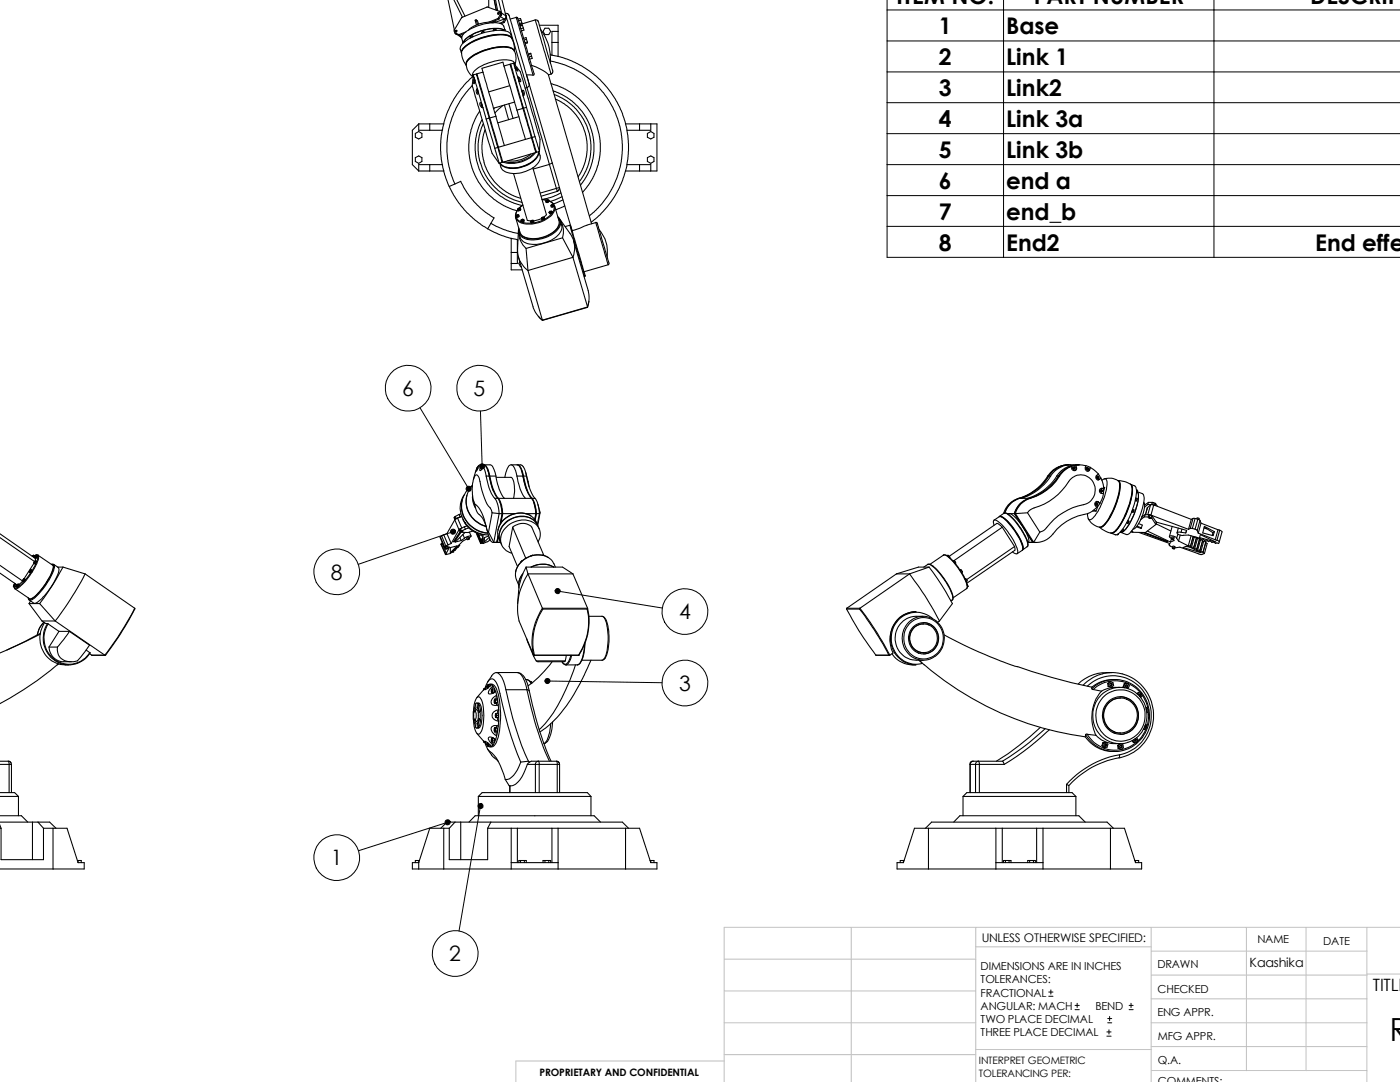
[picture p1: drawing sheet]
<svg xmlns="http://www.w3.org/2000/svg" width="279mm" height="216mm" viewBox="0 0 279 216" stroke-linecap="round" stroke-linejoin="round" font-family="sans-serif">
<defs><g id="words">
<text font-size="6.4" x="277.3" y="207.8">R</text>
<g font-size="4.6">
<text x="178.9" y=".7">ITEM NO.</text>
<text x="206.3" y=".7">PART NUMBER</text>
<text x="261.5" y=".7">DESCRIPT</text>
<text x="187.4" y="6.9">1</text>
<text x="200.8" y="6.9">Base</text>
<text x="187.4" y="13">2</text>
<text x="200.8" y="13">Link 1</text>
<text x="187.4" y="19.2">3</text>
<text x="200.8" y="19.2">Link2</text>
<text x="187.4" y="25.4">4</text>
<text x="200.8" y="25.4">Link 3a</text>
<text x="187.4" y="31.5">5</text>
<text x="200.8" y="31.5">Link 3b</text>
<text x="187.4" y="37.7">6</text>
<text x="200.8" y="37.7">end a</text>
<text x="187.4" y="43.9">7</text>
<text x="200.8" y="43.9">end_b</text>
<text x="187.4" y="50">8</text>
<text x="200.8" y="50">End2</text>
<text x="262.5" y="50">End effec</text>
</g>
<g font-size="4.2">
<text x="80.3" y="79">6</text>
<text x="94.5" y="79">5</text>
<text x="66" y="115.7">8</text>
<text x="135.5" y="123.6">4</text>
<text x="135.5" y="137.8">3</text>
<text x="66" y="172.7">1</text>
<text x="89.7" y="191.8">2</text>
</g>
<text font-size="3.4" x="274" y="197.8">TITLE</text>
<text font-size="2.5" x="249.4" y="193">Kaashika</text>
<text font-size="2.4" x="195.9" y="187.9">UNLESS OTHERWISE SPECIFIED:</text>
<g font-size="2.2">
<text x="251" y="188.1">NAME</text>
<text x="264.1" y="188.5">DATE</text>
<text x="195.7" y="193.5">DIMENSIONS ARE IN INCHES</text>
<text x="195.7" y="196.2">TOLERANCES:</text>
<text x="231" y="193.2">DRAWN</text>
<text x="195.7" y="198.8">FRACTIONAL</text>
<text x="195.7" y="201.5">ANGULAR: MACH</text>
<text x="218.6" y="201.5">BEND</text>
<text x="231" y="202.7">ENG APPR.</text>
<text x="231" y="198.1">CHECKED</text>
<text x="195.7" y="204.1">TWO PLACE DECIMAL</text>
<text x="195.7" y="206.8">THREE PLACE DECIMAL</text>
<text x="231.1" y="207.5">MFG APPR.</text>
<text x="231.1" y="212.2">Q.A.</text>
<text x="231.1" y="216.4">COMMENTS:</text>
</g>
<g font-size="2">
<text x="107.7" y="214.7">PROPRIETARY AND CONFIDENTIAL</text>
<text x="195.4" y="212.3">INTERPRET GEOMETRIC</text>
<text x="195.4" y="214.9">TOLERANCING PER:</text>
</g>
</g></defs>
<g fill="none" stroke="#c0c0c0" stroke-width=".2">
<path d="M144.5 197.7h50.2M144.5 191.4h50.2M169.9 185v30.9M194.7 185v30.9M194.7 188.9h35M229.7 185v30.9M229.7 199.3h43.1M229.7 194.6h43.1M229.7 189.8h43.1M248.8 185v28.6M260.6 185v28.6M272.8 185v30.9"/>
<path d="M272.8 194.4h6.6M279.4 185h-134.9v30.9M144.5 210.4h50.2M144.5 204.1h50.2M144.5 211.7h-41.5v4.2M194.7 209.4h35.1M229.7 204.1h43.1M229.7 208.8h43.1M229.8 213.6h43"/>
</g>
<g fill="none" stroke="#000" stroke-width=".21">
<path d="M89.4 0l1.3 6M90.6 -.1l1.7 3.5M91.2 -.1l1.6 3.3M97.5 0v1.5M98.9 0l.4 2.1M99.5 0l.6 2.6M100.2 0l.8 3.2M90.7 6l.1 .6 .8 .3M90.9 6.7l.9 .6h.4l-.6-.4M91 6.8h.1M91.1 6.8l-.3-.2 .3 .2M91.1 6.8l.7 .2"/>
<path d="M91.2 6.1h-.2v.3M91.6 6.9l.2 .1M91.9 7.4l.2 .1zM92 7.4h.2M92.1 10.6l.3 1.2 .6 1.2M92.1 7.5h.1M92.3 8.7a11.3 11.3 0 0 1 8.9-2.4l.7 .4 .3 1a2.21 2.21 0 0 0-2.5-.8 11.3 11.3 0 0 0-7.3 2.8l-.3 .6v.3l-.3-.9zM92.5 6.7l-.7 .3M92.5 8.3l.1 .2M92.5 8.3h.3M92.5 8.3l-.2 .1 .1 .2M93 6.3l-1.4 .6"/>
<path d="M93.9 7.2l.1 .3M93.9 7.2v.4M94.2 7.2l.1 .2M94.2 7.2l.2 .1M94.2 7.2h-.3M94.3 17.1l-2.2 2.6-1 1.7-.9 2.2-.7 2.7-.3 2.1 .1 3.2 .5 2.6 1 2.5M94.4 15.3l-1.8 1.7-2 2.8-1.2 2.3-.8 2.6M94.4 14.9l-.2 2.2 3.3 11.2 .7 2.3 1.4 2M94.4 14.9l.2 .6M94.4 14.9l.7-.1 2.5 8.8M94.4 14.9h.1M94.4 15.2v.1"/>
<path d="M94.4 15.3a1.03 1.03 0 0 1 .6-1.5 9.2 9.2 0 0 1 7.2-1.7l.5 .4v.4a2.74 2.74 0 0 0-.5-3.2 10 10 0 0 0-7.4 1.3 2.57 2.57 0 0 0-1.8 2.1 3.4 3.4 0 0 0 1.4 2.3M94.6 16v.7l.2-.7M94.6 15.5v.5M94.6 15.5l.1 .4M94.6 16l.1 .1M94.7 16.1v.2M94.7 15.9l.1 .1M94.7 15.9l-.1 .1M94.8 16l.4 1.7M94.8 16l-.1 .1M95 4l-.2 .1 .3 .9M95 4l.3 .9"/>
<path d="M95 4l.3 .1 .2 .7M95.1 17.9a.61 .61 0 0 0 .3 .9l.1-.3M95.2 17.7l.3 .8M95.2 15h-.1M95.2 17.7l-.1 .2M95.2 18.1h.2M95.2 18.1l.1 .2M95.3 17.8l-.2 .1M95.3 18.3l.1 .2h.1M95.4 18l-.2 .1M95.4 18.3h-.1M95.5 18.5l.6 2.1"/>
<path d="M96.3 6.3l-.2 .1v.2M96.3 6.3l.1 .3M96.3 6.3h.3v.2M96.4 14.4l-1.2 .3 2.5 8.8M97.6 4.4h.4M97.6 4.4l-.7 .1a5.9 5.9 0 0 0-3.4 1.5M98 4.4l.5 .1M98.4 4.3l.6 .1M98.6 5.9l-.1 .2M98.6 5.9v.2M98.6 4.2l.4 .2M98.8 5.8l.1 .3"/>
<path d="M98.8 5.8h.2v.3M98.8 5.8l-.2 .1M99 2l-.4-2 .5 2M99.4 3.7l-1.8 .7M99.4 3.7l.2 .1M99.6 3.8l-1.6 .6M99.6 2.5l-.2 .2v.1M99.7 2.2l.2 .3M99.8 2.4l.1 .3M99.8 2.4l.1 .1M99.8 2.4l-2.6-1-5.1 2.1-1.4 2.5M99.8 2.9l-.4 .8"/>
<path d="M99.8 2.9l.2 .1M99.9 2.7l-.1 .2M99.9 3.3l.7 .5M99.9 2.7l.1 .1M99.9 2.5l.1 .3M100 3l-.4 .8M100 2.8v.2M100.1 2.6l-.2 .5M100.1 2.6l.9 .6M100.4 4.4l-.7 .3M100.4 4.4l.2 .1M100.5 6l-.2 .1"/>
<path d="M100.5 6l.1 .1M100.5 6l.3-.1v.3M100.5 6a7 7 0 0 0-4.9 .3l-.4 .1a5.6 5.6 0 0 0-2.7 1.9M100.5 6a8.1 8.1 0 0 0-6.6 1.1l-1 .7-.4 .5M100.6 13.2l1.2-.4 2.6 8.8M100.6 3.8l-1.6 .6M100.6 4.5l-.6 .2M100.8 5.9l-.3-.7a2.04 2.04 0 0 0-2.3-.6 9.6 9.6 0 0 0-5.7 2.2l-.4 .7 .3 .9M100.8 3.7l-.4 .7M100.8 2.7h.5l.3 .4 1.7 5.5 2.3 8.2-.1 .4-.3 .3M100.9 3.6l.1 .1M100.9 2.9l.1 .2"/>
<path d="M101 3v.2M101 3.4l.1 .1M101 3.1v.1M101 3.2l-.1 .4-.3 .2M101 3.2l.1 .3M101 3.7l-.4 .8M101.1 3.5l-.1 .2M101.1 3.6l4.1 13.9M101.7 17.1l-4.2 1.2M101.8 7.3a5.1 5.1 0 0 0-3.8-.2 9.2 9.2 0 0 0-5.7 2.8l-.1 .2M101.8 3.8l1.2-.3 3.4 11.5M101.9 13h.1"/>
<path d="M102.4 9.9a4.3 4.3 0 0 0-3.5-.4 8.9 8.9 0 0 0-5.6 2.7l-.3 .4M102.5 12.6l1.3 1.7 .3 .9 3.6 12.4v2.6M102.5 12.6l.2 .6M102.5 12.6l-.6 .2 2.6 8.8M102.5 12.6h.1M102.7 10.2a3.4 3.4 0 0 0-1-3 10.8 10.8 0 0 0-7.6 1.3 3.1 3.1 0 0 0-2 2.1M102.7 10.2a1.99 1.99 0 0 0-2.3-.9 10.2 10.2 0 0 0-7.3 2.9l-.1 .8M102.7 13.2l.1 .5M102.7 13.2l.3 .3M102.7 12.8v.1M102.8 13.7l.5 1.6M102.8 13.7h.2"/>
<path d="M103 13.5h-.2l.2 .2M103 13.7v.2M103 13.5l.4 .7-.6-.5M103 3.4l.3 .2 .3 1 3 10.1v.2l-.2 .1M103.3 15.3l.2 .9M103.3 15.3l.2 .1M103.4 15.7h.1M103.4 3.8l.5-.1 .1 .3M103.5 15.4l-.2 .1M103.5 15.4a.61 .61 0 0 1 .3 .9l-.3-.1M103.5 16.2l.6 2M103.5 15.7h-.1"/>
<path d="M103.5 15.7v.4M103.6 15.9h-.1M104 4l-.5 .1M104 4l.1 .6M104.1 18.2l.3 .9M104.1 18.2l.2-.2a.63 .63 0 0 1 .3 1M104.1 4.6l-.5 .1M104.1 4.6l.1 .1M104.2 4.7v.1M104.2 18.3h.1l.1 .2M104.3 5.1l-.5 .1M104.3 5.1l.1 .5"/>
<path d="M104.3 5.1h-.5M104.3 18.7h.1M104.4 18.5h-.2M104.4 18.5v.2M104.4 19.1l.7 2.3M104.4 18.7l-.1 .1M104.4 5.6l.2 .4-.5 .1M104.4 5.6l-.5 .1M104.5 7.7l.5-.2 .1 .3M104.6 19l-.2 .1M104.6 19h-.2M105.1 7.8l-.5 .2"/>
<path d="M105.1 7.8l.1 .6M105.2 17.5l4.4 15.3M105.2 17.5l-.4 .1M105.2 8.4l-.4 .1M105.2 8.4l.1 .2-.5 .1M105.9 10.7l-.4 .2M105.9 10.7l.2 .5M105.9 10.7l-.5 .1M106.1 11.2l-.5 .2M106.1 11.2l.1 .4-.5 .2M106.1 13a9.3 9.3 0 0 1 3.3 1.9l8.7 29.8M106.4 15l-1.3-.1 9.1 31.1 2.9-1"/>
<path d="M106.8 4l-3.1 .9 .5-.2M106.8 4l.5 .1 .2 .5 2.8 9.5v.4l-.3 .3M106.8 4l3.2 10.8M107.7 5h3.7v6.3M107.9 5.9a10.1 10.1 0 0 1 2 6.7M108.8 5.6h.7l.4 .7-.4 .6h-.7l-.4-.6zM109.8 10.9l.4 .1M109.8 12.2l2.4 .6 2.4 1 1.9 1.1 2.3 1.8 1.6 1.8 1.2 1.7 1.1 2.1 1 2.8 .4 2.2 .1 2.8-.2 2.1-.8 3.1-.9 2-1.1 1.9-1.8 2.3-1.8 1.6M110 14.8l-.5 .1M110 16.7l1.2 .4 1.6 .7 2.8 1.9 1.2 1.3 1 1.4 .7 1.3 .6 1.5 .5 1.7 .2 1.6v2.3l-.4 1.9-1.1 2.8-.9 1.5-1.2 1.4M110.2 11l1.1 .3M110.2 8.5h1.2"/>
<path d="M110.4 18.1l2.7 1.3 1.2 .8 1.1 1.1 1.6 2.2 1.1 2.5 .4 2.5-.1 3.1-.9 2.8-1.6 2.6M110.6 18.9l2.3 1.1 2 1.7 1.5 2 .7 1.4 .5 1.5 .3 2.2-.1 2.7-.7 2.3-1.4 2.4M110.8 19.8l1.8 .9 1.9 1.7 1.5 2.1 .8 2.2 .4 2-.1 2.5-.7 2.3-1 1.8M111.4 6.3h-1.2v4.7M111.4 11.3l2.8 .9 1.8 .9 1.6 1 2.1 1.8 1.4 1.5 1.8 2.5 1.1 2.2 .8 2.6M82.9 26.6l.7-.4 .6 .4v.8l-.6 .3-.7-.3zM82.9 31.5l.7-.4 .6 .4v.7l-.6 .4-.7-.4zM83.6 24.7l-1.3 1.3v6.9l1.3 1.2M83.6 24.7h5M85.8 24.7v1.3M85.8 32.9v1.2M88.2 26l-.2 2-.1 2.1 .4 2.8"/>
<path d="M88.3 32.9h-4.7v1.2M88.3 32.9l.3 1.2h-5M88.6 34.1l.3 1.4 .8 1.7M88.6 24.7l-.3 1.3h-4.7v-1.3M89.7 37.2l2.2-1 1.3 2.3 1.4 1.7 2.3 2.2 1.7 1.1-1.3 2.2M89.7 37.2l.8 1.6 1.1 1.8 1.5 1.7 1.7 1.6 1.6 1.2 1.7 1 2.1 .9 1.8 .6v6.2h2.2M95.7 22.2l-.7 1.1-.7 1.6-.7 2.8v2.9l.2 1.5 .6 2 1.1 2.3 2.1 2.5 1 .9 2 1.3 2.6 1M95.9 32.6l.6 1.6 .8 1.4 2 2.3 2.1 1.5 2.8 1M96.1 20.9v.2M96.1 20.6l-.2-.1a.6 .6 0 0 0 .2 .9M96.1 20.6l.3 .9M96.1 21.1h.2z"/>
<path d="M96.1 21.4l.3 .1M96.1 20.7h-.1l.1 .2M96.2 20.8l-.1 .1M96.2 23.9l-.6 1.3-.4 1.2-.4 2.3 .2 2.8 .9 2.9 1.6 2.5 1.5 1.5 2.1 1.5 1.4 .6 1.7 .5M96.4 21.4h-.3M96.4 21.5l.6 2.2M96.4 24.7l-.6 1.8-.4 2.1 .1 2.1 .4 1.9M96.6 32.4l.5 1.4 .7 1.3 .7 .9 1.3 1.4 1.7 1.2 2.4 1M96.8 25.9l-.4 1.4-.2 1.6v1.6l.4 1.8M97 23.7l1.8 5.9M97.6 23.6l1.8 5.8M97.6 23.6l-.6 .1"/>
<path d="M97.7 23.4h-.1M97.7 23.5l1.8 5.9M98.7 21.5l-.2 .2M98.8 29.6l.8 3M99 23.2l-1.3 .3M99 23.2l1.7 5.8M99.3 29.3h.1M99.4 29.4l-.6 .2M99.4 29.4l.8 3-.6 .2M99.7 32.6a3.4 3.4 0 0 0 3.7 .9 5.3 5.3 0 0 0 4.1-2.7v-.5a2.31 2.31 0 0 1-1.2 3.2 5.7 5.7 0 0 1-6 .5l-.3-.5zM100.2 32.2l.1 .1M100.2 32.1h.1"/>
<path d="M100.4 21l-1.6 1.6M100.7 21l.8 2.9M100.7 29l-1.2 .4M101.6 20.7l.8 2.9M102.5 34.6l2.7 9.4 .8 .1M102.7 20.4l-4.2 1.2M103.2 22l-2.8-9.6-4.2 1.2 2.8 9.6M103.2 22l1.7 5.8M103.5 23.3l-4.1 1.2M104.4 21.6l1.6 5.9M104.4 21.6l-1.2 .4M104.4 21.4h-.1"/>
<path d="M104.5 21.6l1.7 5.8M104.9 27.8l-4.2 1.2M105.1 21.4l1.7 5.9M105.1 21.4l-.6 .2M105.9 30.7a5.7 5.7 0 0 1-4.6 1.3M106 27.5l.9 2.9-6.6 2-.8-3M106 27.5l-1.1 .3M106.2 27.3l-.2 .1M106.2 27.4l.9 3 .6-.2M106.3 33.5l2.8 9.3-.6 .5M106.6 30.6a6.3 6.3 0 0 1-5.9 1.7M106.8 27.3l-.6 .1"/>
<path d="M106.8 27.3l.9 2.9M106.8 31.7a6.3 6.3 0 0 1-5.7 1.7M106.8 30.5a6.2 6.2 0 0 1-6.4 1.8M107 30.1l-.2 .1M107 30.2l-.1 .2M107.5 30.3a3.7 3.7 0 0 1-2.9 2.8 4.5 4.5 0 0 1-4.7-.5l-.1-.1M109.1 39.9l-.9-.1 .9 .1M109.3 39.9v.2M109.3 39.9v.2l-.2-.1M109.3 39.9l-.2 .1M109.5 39.9l-.2-.1-.4 .3M109.5 39.9l-.1 .2"/>
<path d="M109.5 39.9l.1 .2M109.6 32.8l-3.2 .9M109.6 32.8l1.4 4.8M110.2 32.5l-.6 .3M111 37.6l-3.2 .9M111 37.6l.3-.1a.23 .23 0 0 1 .3 .1 .23 .23 0 0 1-.1 .3l-.3 .3M111 37.6l.2 .6M111.2 38.2l-3.2 1M111.9 38.5l-1.7 .8-2 .5M112.2 39.2l-2.3 1M112.4 39.9l-1.9 .8M124.8 34.1l-1.2 3.4-1.6 2.6-2.2 2.7-1.8 1.5"/>
<path d="M125.1 32.9h4.8v1.2M125.1 26l.3 2.7v2.1l-.3 2.1M125.1 32.9l-.3 1.2M125.1 26l-.3-1.3h6.3v9.4h-6.3M127.6 24.7v1.3M127.6 32.9v1.2M129.2 26.6l.7-.4 .6 .4v.8l-.6 .3-.7-.3zM129.2 31.5l.7-.4 .6 .4v.7l-.6 .4-.7-.4zM129.9 24.7v1.3h-4.8M98 44.6l2.7 1.2 2.7 .8M102 47.5l1.3 .3M102 50.4h1.3"/>
<path d="M102.9 43.2v.2M103 43.2l.1 .1h.2M103 43.2h.3M103.2 42.9l.2 .1-.1 .1M103.2 42.9l-.1 .2h.2M103.2 42.9l.1 .2M103.3 47.8v4.8h-1.3M103.3 47.8l.1 .1M103.3 41.7l.2 .4M103.3 43.2v.1M103.3 41.7l.2 .2M103.3 41.9l-.3 .6-.1 .7"/>
<path d="M103.5 51.3l2.9 9.9a5.5 5.5 0 0 0 1.8 2.7M103.5 45.9l-.2 3.8a4.9 4.9 0 0 0 2.1 4.3M103.5 41.9v.2M103.5 41.6v.2M103.5 45.6v.9M103.5 45.5a4.3 4.3 0 0 0 1.5 4.1M103.5 43l.1 .2-.3 .1M103.5 43v-.2h-.3l-.2 .2v.2M103.5 43l-.2 .2M103.7 41.5l.7-.6-.8 .6M103.7 41.6l.1 .1-.3 .1M103.7 41.6h-.2"/>
<path d="M103.7 41.6v.1M103.8 41.8l-.3 .1M103.8 41.8v.2M103.8 52.2l-.3 .4 .4 .6h.2M103.8 42l-.3 .1M103.9 41.6l-.1 .4M103.9 41.6l-.2-.1-.4 .2M103.9 41.6l-.1 .2M104 44v.2l.2 .1M104 44l.2 .1M104.1 43.9l.1 .1M104.2 44.1v.2"/>
<path d="M104.3 43.9l.1 .1M104.3 43.9h-.2M104.4 44h-.2M104.5 44l-.3 .1M104.5 44v.2M104.5 44.2l-.3 .1M104.5 43.8v.4M104.5 43.8l-.2-.1-.3 .3M104.5 43.8v.2M105 49.6l.4 4.4M105.4 54l2.8 9.9M105.9 44.2l.1 .3"/>
<path d="M105.9 44.2l.5-.3 .2 .4-.3 .1M105.9 44.2l.1 .1M106 44.3v.2M106.1 44.1l.1 .1M106.3 44.3h-.3M106.3 44.3v.1M106.3 44l-.2 .1M106.3 44l-.2 .2v-.1M106.3 44v.2M106.3 44.4l-.3 .1M106.5 44.1l-.2 .2M108.1 43.6l-1.6 .5"/>
<path d="M108.1 43.6v.2l.3 .1M108.1 43.6l.2 .1M108.2 43.5v.1M108.3 43.4l-.1 .1M108.3 43.4l.2 .1-.2 .1-.1-.1M108.3 43.7l.1 .2M108.3 43.4l.1 .2M108.6 43.6l.1 .1M108.6 43.6l-.3 .1M108.6 43.3l.1 .4M108.6 43.3l-.5 .1v.2M108.6 43.3v.3"/>
<path d="M108.7 43.7l-.3 .2M108.9 40.1l.1 .2 .2 .1M108.9 40.1l.2 .1M109.1 40v.1M109.1 40.2l.1 .2M109.4 40.1l.1 .2M109.4 40.1l-.3 .1M109.5 40.3l-.3 .1M109.6 40l.8 .6M109.6 42.4l.2 .3M109.6 40.1l-.1 .2M109.6 42.4l.1 .1"/>
<path d="M109.6 40.1a1.57 1.57 0 0 1 1 1.3 1.57 1.57 0 0 1-.7 1.5 5.9 5.9 0 0 1-6.3 1.2 1.41 1.41 0 0 1-.3-2.2M109.7 42.5l.1 .2M109.8 42.2v.2M109.9 42.2l.1 .1M109.9 42.2h-.1M110 41.1v.2h.3M110 42.3l-.2 .1M110 41.1h.2M110 42.4l.1 .2M110 42.4l-.3 .1M110.1 42.6l-.3 .1M110.2 42.2l-.1 .4"/>
<path d="M110.2 42.2l-.2 .2M110.2 42.2h-.5l-.1 .2M110.2 40.9l-.1 .2h.1M110.2 40.9l.2 .1-.2 .1M110.2 40.9v.2M110.2 41.1l.1 .2M110.4 40.6a1.77 1.77 0 0 1-.5 2.5 6.5 6.5 0 0 1-6.1 1.3l-.7-.5-.2-.5M110.5 41v.2l-.2 .1M110.5 41l-.1-.2h-.2l-.2 .3M110.5 41l-.3 .1M110.7 41.1l.8 2.9a2.78 2.78 0 0 1-2 2.9 5.3 5.3 0 0 1-5.4 0l-.3-.6-.9-2.9M111.3 43.3a4.4 4.4 0 0 1 1 4.2"/>
<path d="M111.4 43.3l.1 .2M111.4 43.5a1.71 1.71 0 0 1-.4 2.4 6.4 6.4 0 0 1-6.5 1.4 1.43 1.43 0 0 1-.9-1.5M111.5 43.6a1.75 1.75 0 0 1-.5 2.5 6.7 6.7 0 0 1-6.6 1.4l-.6-.6-.3-.4M111.6 43.6l2.1 3a5.1 5.1 0 0 1 .6 4.8M111.8 44.1l.3 .9a3.2 3.2 0 0 1-2.5 3.1 5.8 5.8 0 0 1-5.2 .1l-.2-.2a1.96 1.96 0 0 1-.7-1.5M112.3 47.5l-7.3 2.1M112.3 47.5l2 3.9M112.7 41.1l-1.8 .8M113.7 45h.1l.2 .4 2.8 9.6-.1 .2M113.7 45l3 10.2M113.7 45l-.9 .2M114.3 51.4l-8.9 2.6"/>
<path d="M114.3 51.4l3 9.9M114.5 48.1l2.9 9.9a5.8 5.8 0 0 1-.1 3.3M116.7 55.2h-.1M117.1 44.9l1.8-.5 2.5 8.4M118.9 44.4l.3 .2 1.6 5.4a6.8 6.8 0 0 1 .7 2.7l-.1 .1M119.5 45.8a6.6 6.6 0 0 1 1.7 5.5M121.4 52.8l-4.9 1.4M107.4 63.2l.9 .7M108.2 63.9h.1M117.3 61.3l-9 2.6M117.3 61.3l-9.1 2.6M117.5 60.2l-.2 1.1"/>
<path d="M92.2 99.8a5.5 5.5 0 0 0 5.2 6.6M92.7 98.7a5.1 5.1 0 0 0 2 7.3l1.4 .6 1.4 .1M93.2 98.8a5.2 5.2 0 0 0 3.8 6.3M94.3 96.9a4.9 4.9 0 0 0 2.1 7.9l.6 .2M94.3 96.9a5.1 5.1 0 0 0 1.1 8.9l1.4 .5h.6M94.3 98.9l.1 1.1 .5 1.3M94.5 99.9l.4 1.3M95.1 93.7h.1M95.2 93.3l-.7 2.4M95.2 93.3l-.1 .4M95.2 93.3v.4M95.3 93.5h.1"/>
<path d="M95.3 93.4v.2M95.3 93.4v.1M95.3 93.3h.1M95.3 93.3l.1 .1M95.3 93.3l-.1 .1M95.5 92.9l-.5 1.1 .1-.3M95.5 92.9l-.3 .4M95.5 92.9h.1M95.9 92.8h.6a2.42 2.42 0 0 1 1.1 2.2M95.9 93.3h.2M96.1 93.2l.2 .1M96.1 93.4v.1"/>
<path d="M96.1 93.5h.1M96.1 93.2v.4M96.1 93.2v.1M96.1 93.4h.1M96.1 92.8h-.3l-.3 .1M96.1 92.8l-.2 .5M96.1 92.8l.3 .3M96.1 92.8v.4M96.1 93.6v.1M96.1 93.3v.3M96.1 93.3h.2M96.3 93.3h.1"/>
<path d="M96.4 93.1l-.3 .7-.3 .1 .1-.6M96.4 93.1l.3 .7 .3 1.2M96.5 92.8a1.97 1.97 0 0 1 1.2 1.8v.4M96.6 92.8h1.2a1.23 1.23 0 0 1 .9 1.1l.3 1.1M97 95a8.9 8.9 0 0 0 1.8 4.4M97 95h.6M97.3 93.8l.4 1.4M97.6 95l.1 .6a8.6 8.6 0 0 0 1.7 3.8M97.7 95.2h.1M97.7 95.2l.7 2.7M97.7 95h1.3M97.7 95a9.3 9.3 0 0 0 1.8 4.4"/>
<path d="M98.8 99.4h.6M98.8 99.4l.6 1.4 .2 1.7M99 95l.1 .6a8.6 8.6 0 0 0 1.6 3.8M99 95.2l3 .1a1.92 1.92 0 0 1 .7 1.7v1l-.2 1.4M99.4 99.4l.1 .2a5.9 5.9 0 0 1 .7 2.9M99.5 99.4l.2 .4a5.9 5.9 0 0 1 .6 2.7M99.5 99.4h6.5M102 92.8h1.2a2.05 2.05 0 0 1 1.1 1.8l.1 .4M103.2 95l-.1-.4a1.97 1.97 0 0 0-1.2-1.8 2.89 2.89 0 0 0-1.1 2.4M103.2 95l.1 .6a8 8 0 0 0 1.6 3.8M103.2 95h1.2M103.3 92.8a1.97 1.97 0 0 1 1.1 1.8l.1 .4"/>
<path d="M103.3 92.8a1.28 1.28 0 0 1 1.6 1.3l.2 .9M104.1 93.8l.3 1.4M104.4 95a9.9 9.9 0 0 0 1.6 4.4M104.4 95.2h.1M104.4 95.2l.8 2.7M104.5 95l.1 .6a8 8 0 0 0 1.6 3.8M104.5 95h.6M104.9 94.3l.7 2.9M105.1 95l.7 2.8 1 1.6M106 99.4a5.5 5.5 0 0 1 .9 3.1M106.2 99.4h.6M106.2 99.4a5.5 5.5 0 0 1 .9 3.1"/>
<path d="M106.8 99.4a5.5 5.5 0 0 1 .9 3.1M203.3 99.4h2.3M203.3 99.4a4.5 4.5 0 0 0-3 3.1M205.6 99.4a4.3 4.3 0 0 0-3 3.1M209.1 95a9.9 9.9 0 0 1-5.8 4.4M209.1 95h.6M209.3 95a11.3 11.3 0 0 1-6.6 4.8 4.4 4.4 0 0 0-2.2 2.6M209.3 95a11.6 11.6 0 0 1-6.7 4.8 4.4 4.4 0 0 0-2.1 2.6M209.7 95a10.3 10.3 0 0 1-5.9 4.4M210.9 95a10.3 10.3 0 0 1-5.8 4.4M210.9 95h.6M211.5 95a10.2 10.2 0 0 1-5.9 4.4"/>
<path d="M213.3 92.8a4.9 4.9 0 0 0-4 2.2M213.7 92.8a5 5 0 0 0-4.6 2.2M213.7 93.1a4.9 4.9 0 0 0-2.2 1.9M213.7 93.1l.2 .5a.48 .48 0 0 0 .6 .3 .48 .48 0 0 0 .3-.6M214.1 93.5h.1M214.1 93.5l.2 .1M214.1 93.3h.1M214.1 93.3v.2M214.2 93.3l-.1 .2M214.3 92.8a4.8 4.8 0 0 0-4.6 2.2M214.3 93.3l.1 .1M214.4 93.5h-.1"/>
<path d="M214.4 93.2h.1M214.4 93.4h.1M214.4 93.2l-.3 .1M214.4 93.2l.2 .1-.1 .3h-.2M214.5 93.4l-.2-.1v.2M214.5 93.4l-.1 .1M214.7 92.8h.7l1.3 .1M214.7 92.8l-1 .3M214.7 92.8l.1 .5M214.8 93.3l-.2 .6h-.3M214.8 93.3h.1M215.5 92.8a5 5 0 0 0-4.6 2.2"/>
<path d="M216.7 92.9l-.1 .4a.48 .48 0 0 0 .2 .7 .48 .48 0 0 0 .7-.3M216.7 92.9l.9 .4M216.7 93.4h.1M216.7 93.4l.1 .3M216.8 93.7l.2 .1M216.8 93.4v.3M217 93.3h.1M217 93.3l-.3 .1M217 93.3l.2 .1 .1 .2-.3 .2M217 93.3l-.2 .1M217 93.8h.1M217 93.4l.1 .1"/>
<path d="M217 93.4l-.1 .2h.2M217 93.4v.1M217 93.5h.1M217 93.5l.1 .1M217.1 93.5v.1M217.1 93.6h.1M217.1 93.6h-.1M217.4 93.7l-.4 .3M217.4 93.7h.1M217.6 93.3l1.6 1.3M217.6 93.3l-.1 .4M217.6 93.3l-.2 .4"/>
<path d="M218.8 95.3l.2 .2M218.9 95h.3l.1 .2-.1 .3h-.2M219 95l-.2 .3M219.1 95.3h.1M219.1 95.3v.1M219.1 95.2h.1M219.2 95.2h.1M219.2 95.3l-.1 .1M219.2 95.2l-.1 .1M219.2 94.6l-.3 .3a.48 .48 0 0 0-.1 .6 .48 .48 0 0 0 .6 .2M219.2 94.6l.5 .8M219.2 95.2h-.2l.1 .2"/>
<path d="M219.2 95.2v.1M219.3 95.7l-.2 .1M219.3 95.7h.1M219.6 98l.2 .2M219.6 97.8v.2M219.6 98h.1M219.7 95.4l.5 1.3 .1 .8M219.7 95.4l-.3 .3M219.7 95.4l-.4 .3M219.8 97.5h.5M219.8 97.7h.1M219.8 97.8l.1 .1"/>
<path d="M219.8 97.5a.52 .52 0 0 0-.4 .4 .52 .52 0 0 0 .4 .6h.4M219.8 97.7l.2 .1v.3l-.2 .1M219.8 97.7l-.2 .1M219.9 98h.1M219.9 98h-.1M219.9 97.9h.1M219.9 97.9v.1M219.9 95.9a.53 .53 0 0 1 .7-.3 .53 .53 0 0 1 .3 .6 12.9 12.9 0 0 1-2.9 7.3 .5 .5 0 0 1-.6 .2 .5 .5 0 0 1-.3-.6v-.7M219.9 97.9h-.1v.1M220.2 98.5l-.1 .6-.6 1.4M220.2 97.2l.3 .1-.2 .6M220.3 97.5l-.1 1"/>
<path d="M220.3 95.6a2.91 2.91 0 0 1 3.1 .5 11.3 11.3 0 0 1-1.9 6.9 3.3 3.3 0 0 1-2 2.2M223.1 95.9a.95 .95 0 0 1 .5 1.3 14.1 14.1 0 0 1-3.4 7.8l-.5 .2h-.2M223.1 95.9l1.4 .2 1.1 .5M223.3 96.1a4 4 0 0 1-.2 3.2 13 13 0 0 1-3.1 5.8l-.4 .1M225.6 96.6a1.05 1.05 0 0 1 .4 1.3 14.6 14.6 0 0 1-3.6 8.3l-.5 .2-.2-.1M225.6 96.6a2.56 2.56 0 0 1 .2 2.3 14.2 14.2 0 0 1-3.5 7.3l-.6 .1M225.6 96.6l.8 .3a2.43 2.43 0 0 1 .3 2.3 15.3 15.3 0 0 1-3.3 7.2l-.7 .3-1-.3M225.8 96.9a5.8 5.8 0 0 1-.3 3.7l-1.5 3.5a4 4 0 0 1-2 2.2M226.6 99.7l.2 .1M226.7 99.4l.2 .2M226.7 99.5l.2 .1M226.8 98l.2 .1"/>
<path d="M226.8 98.3h.1M226.8 97.7l.2 .1v.3M226.9 99.6l-.2 .4-.1-.1M227 98.1l1 .4a2.04 2.04 0 0 1 .2 2.1 12.1 12.1 0 0 1-2.9 6l-.5 .1-1.2-.5M227 98.1l-.1 .2M227 98.1a4.1 4.1 0 0 1-.2 3.2 9.5 9.5 0 0 1-2.8 4.9h-.4M227 98.1a4.3 4.3 0 0 1-.3 3.4 8.3 8.3 0 0 1-2.8 4.7h-.3M0 114.3l3.4 2.5M0 106.5l7 4.9v.5M0 112.8l4.5 3.2M0 107.2l6.9 4.9M2.8 116.9h.1"/>
<path d="M2.8 117.1l.2 .4M2.8 116.7v.2M2.8 116.7l.1 .1M2.9 116.8l-.1 .1M2.9 116.8l-.2 .3M2.9 116.8l.2 .2M2.9 116.4l-.1 .3 .1-.3M2.9 116.6v.1M2.9 116.6l-.1 .1M2.9 116.7v.1M3 116.5l.2 .3M3 116.5l-.3 .6"/>
<path d="M3 116.5v.1M3 116.6l-.1 .2M3 116.6l.2 .2M3.1 117l-.2 .2-.2-.1M3.2 116.8l-.1 .2M3.3 117.1l.2 .1 .1-.1M3.4 116.8h.1M3.4 117l-.1 .1M3.4 117l.2 .1M3.5 116.7h.1M3.5 116.7l-.1 .1M3.6 116.7l-.2 .1"/>
<path d="M3.6 116.7l-.2 .3M3.6 116.7l.2 .1M3.6 116.5l.3 .2-.1 .1M3.6 116.5l-.3 .6M3.6 116.5v.2M3.8 116.8l-.2 .3M4.5 115.9l.2 .1M4.5 115.9h.1M4.5 116l-.7 .6M4.5 115.9v.1M4.6 115.9l.1 .1M4.6 115.8h.1"/>
<path d="M4.7 115.7l.1-.1-.2 .2M4.7 115.7l-.1 .1M4.7 115.7h.1M4.7 115.7l-.1 .2M4.7 115.7l.3 .1M4.9 115.5l.2 .1-.1 .2M4.9 115.5l-.4 .4M4.9 115.5l-.2 .2M5 115.8l-.3 .2M5.6 119.3l.2 .4M5.8 114.2l.3 .1 .1-.1M6 114l-.2 .2"/>
<path d="M6 114l.2 .2M6 113.8l-.2 .4M6.1 113.7l-.1 .3M6.1 119.9l-.3 .5M6.1 113.8l-.1 .2M6.1 113.8l.2 .1M6.2 113.6l-.1 .2M6.2 113.6l.1 .3M6.2 113.6l-.1 .3M6.3 113.9l-.1 .3M6.5 111h.1M6.6 110.9l-.2 .1"/>
<path d="M6.6 110.9v.1M6.6 110.9l-.1 .1M6.6 111h-.1M6.6 111l.2 .1M6.7 110.8l-.1 .1M6.7 110.8l-.1 .2M6.7 110.8l.2 .1M6.7 112.4l.4 .1M6.7 112.4h.2M6.8 112.4l-2 3M6.8 111.1l-.1 .1M6.8 112.1l-.1 .3"/>
<path d="M6.9 110.9l-.1 .2M6.9 112.4l.2 .1M6.9 112.1v.1M6.9 110.9a.41 .41 0 0 1 .5-.1 .41 .41 0 0 1 .1 .6 11.9 11.9 0 0 1-4.2 5.9h-.3l-.2-.2M7 112.1l-.2 .2 .1-.2M7 112.1l-.1 .3M7 111.9l-.2 .2M7 112.1l.2 .1M7 111.1l.1 .1M7.1 111.9l.2 .1-.1 .2M7.1 111.9l-.1 .2M7.1 111.9h-.1"/>
<path d="M7.1 111h.1M7.2 111.1l-.2 .2M7.2 111.1l.2 .2M7.2 111.1h-.2M7.2 111.1v-.2l-.2 .2M7.2 112.2l-.1 .3M7.3 110.8l.2 .2M7.3 110.8v.1M7.3 110.9l-.1 .2M7.3 110.8l-.3 .5M7.3 110.9l.2 .1M7.4 111.3l-.2 .1-.2-.1"/>
<path d="M7.5 111l-.1 .3M7.6 110.8l-.4-.1-.3 .2M7.6 110.8a1.91 1.91 0 0 1-.2 1.6 11.9 11.9 0 0 1-4.1 5.1h-.3M7.6 110.8l2.9 2a3 3 0 0 1-.8 2.6 10.1 10.1 0 0 1-3.5 4.1h-.3l-2.9-2M10.2 112.6h.5M10.3 112.6a.51 .51 0 0 1 .5 .4 .51 .51 0 0 1-.2 .5 13.1 13.1 0 0 1-4.3 6l-.4 .1-.2-.3M10.7 112.6h.1M10.8 112.6l.8 .6a2.38 2.38 0 0 1-.4 2.2 12.2 12.2 0 0 1-4.1 5h-.4l-.9-.7M10.8 112.6a2.3 2.3 0 0 1-.5 2.2 12.3 12.3 0 0 1-4.1 4.9h-.4M11.5 113.2h1.1M12.6 113.2l-2.1 3.6-2.6 3.6M12.6 113.2l4.4 1.3"/>
<path d="M17 114.5l-2.9 5.1-3.1 4.3M17 114.5l9.9 6.9M87.9 107.1l.8 2.2M87.9 107.1l.9 2.1M88.1 108.5l.8 2.1M88.1 108.5l.8 2M88.1 106.9l.9 2.1M88.1 106.9l-.2 .2M88.2 108.4l.9 2M88.2 108.4l-.1 .1M88.3 108.3l-.1 .1M88.6 106.7l-.5 .2"/>
<path d="M88.6 106.7l.8 2M88.8 109.2l-.1 .1h.3M88.8 109.3l.1 .3 .2-.2M89 109l-.2 .2M89.1 110.4l-.2 .1M89.1 109.5l.4-.2zM89.2 109.4l.3-.1zM89.2 106.5l.8 2M89.2 106.5l-.6 .2M89.4 108.7l-.4 .3M89.5 109.2h.2l-.6 1.2M89.5 109.3l-.1-.3h-.2l-.3 .1 .2 .4"/>
<path d="M89.9 109.3l1.3-.4-1.3 1.4zM90 108.5l-.6 .2M90.5 109.9l.1 .2M90.6 110.1l-1.5 .6h-.2v-.2M90.6 103.3h.1M90.6 103.3l.2 .4M90.8 107.9l-.2 .1M90.8 103.1l.1 .5M90.8 103.7l.8 2M90.8 103.7l-1.6 2.8M90.8 107.9v.1M90.8 109.6v.2"/>
<path d="M90.8 103.1l-.2 .2M90.8 109.8l-.6 .3h.4M90.9 103l.2 .5M90.9 103l-.1 .1M91.1 109.3v.2M91.1 109.5l-.6 .3h.3M91.3 103.4l.9 2M91.3 103.4l-.5 .3M91.4 109.1v.1M91.4 109.2l-.6 .3h.3M91.6 105.7l-1.6 2.8M91.6 102.7l.2 .4"/>
<path d="M91.6 102.7l-.7 .3M91.7 108.7v.2M91.7 105.7h.1M91.7 105.7l.2 .5-1.1 1.7M91.7 105.7l.2 .5M91.7 108.9l-.6 .3h.3M91.8 107.3l.2 .6M91.8 105.6l.2 .4M91.8 105.6l-.1 .1M91.8 106.1l-1.3 2 .3-.1M91.8 103.1l-.7 .4M91.9 105.5l.2 .5"/>
<path d="M91.9 105.5l-.1 .1M92 106.2l-1.2 1.8M92 106l-.1 .2M92 102.5l-.4 .2M92 105.5l-.4 .2M92.1 106l.3-.1zM92.1 106h-.1M92.2 103.1l-.9 .3M92.2 103l-.4 .1M92.4 103.5a4.9 4.9 0 0 0 4.2 3.2M92.4 106.6l.3 .8M92.7 105.1l.2 .5"/>
<path d="M92.7 105.1l-.8 .4M92.7 107.4l-.7 .5M92.8 106.3l-2 1.9 1.2-.3M92.8 104.3l.1 .1M92.9 105.6l-.8 .4M93.2 104.9l-.5 .2M93.2 107.5l-.8 .4-1 1h.3M93.3 107.7l.4-.2zM93.3 107.6l.3-.1zM93.6 105.3l-.7 .3M93.6 107.3l.4-.3a1.32 1.32 0 0 0-1.3 .4M93.7 107.5l-.3-.4-.3 .2 .2 .4"/>
<path d="M93.7 106.2l.3 .8M94.4 106l-1 .3-1.5-.1M94.7 100.6v.2M94.8 106v.1M94.8 106.1h.1M94.9 101.2a4.1 4.1 0 0 0 1.5 2.3l.6 1.6M94.9 101.2h.1M95.1 106.3l.8 1.9M95.2 106.4l.7 2.1M95.2 106.4l.2 .4M95.4 106.8l.5 1.3M95.5 106.8l.4 1.1"/>
<path d="M95.6 106.8l.3 .9M95.6 106.5l-.2 .3h1v.6M95.9 107.7l.5-.2-.5 .4M95.9 107.9l.5-.2-.5 .4M95.9 108.2h.5l-.5 .3M95.9 108.5l.5-.2v.2M96.1 106.8l.3 .6M96.4 108.3v.2M96.4 107.9v.1M96.4 108l-.5 .2M96.4 107.9l-.5 .2M96.4 107.4l-.5 .3"/>
<path d="M97.1 105.5l.5 1.6a1.1 1.1 0 0 0 1 1.1M97.5 106.2l1.1 2M97.5 106.9l-.8 .4-.1 .9 1-1M97.7 107.6l-.3 .4-1 .5M98.2 102.3l-.2-.6a12.5 12.5 0 0 1-2.3-6.2l-.1-.2a.49 .49 0 0 0-.5-.6 .49 .49 0 0 0-.5 .6 8 8 0 0 0 .2 5.3 6.1 6.1 0 0 1 2.1 3.8l.3 1.5 .3 .3M98.2 102.3l1.4 .2M98.2 102.3l-.7 3.9M98.4 108.2h.6M98.6 108.2h.5M99.1 108.2h-.1M99.1 108.2h.8M99.3 108.2h-.2"/>
<path d="M99.3 108.2h.6M99.4 107l-.2 1M99.4 106.9l-.3 1.3M99.5 107.1l-.2 1.1M99.6 102.5h.6M99.6 102.5l-1 5.7M99.8 100.2l.4 2.2M100.2 102.4h.1M100.2 102.5l-.4 2.1M100.2 102.4l-.3 2.1M100.3 102.5h2.5M100.3 102.5l-.3 1.8"/>
<path d="M102.3 105.2l2.6 6.2M102.3 105.2l-.7 3.9 1.7 4M102.3 105.2a2.76 2.76 0 0 1 3.8 0l2.4 5.6M103.5 116.2v1.1M104.2 111.9l-.2 .2M104.2 111.9h.1M104.3 114.6l-.5 .8-.3 .8M104.4 114.5l-.6 .9-.3 .8M104.9 102.5h2M105 113.2a14.5 14.5 0 0 0-1.7 7.2M105 113.2l.4 1.3M105 113.2h7.3l2 1.3"/>
<path d="M105.4 114.5a12.1 12.1 0 0 0-1.8 9.4l2.9 6.8M105.4 114.5l2.8 6.9M105.4 114.5h8.9M105.9 102.9a4.6 4.6 0 0 0-6.5 2.8M105.9 102.9a4.5 4.5 0 0 0-6.6 3.6l.5 1.4a3.8 3.8 0 0 1 3.2-4.7 3.6 3.6 0 0 1 4.3 1.6M105.9 102.9l.9 .9 .5 1M106 113.2a4.6 4.6 0 0 1 4.5 0 4.7 4.7 0 0 0-4.5 0M106 110.9h.1M106 110.9v.1M106.3 110.8l-.3 .1M106.5 100.2l.5 2.2M106.9 102.4h.1"/>
<path d="M106.9 102.5l-.2 1.1M107 102.4l-.2 1.3M107.1 102.5h.6M107.1 102.5l-.3 1.3M107.3 104.9l.3 .6M107.3 104.9a3.4 3.4 0 0 0-3.9-1.8 4.2 4.2 0 0 0-3.7 4.4l.4 1.2M107.4 100.7l.4 1.6M107.4 108.2a2.93 2.93 0 0 0-.1-3.2 2.93 2.93 0 0 0-2.8-1.2 4.4 4.4 0 0 0-4.6 4 2.83 2.83 0 0 0 2.3 2.6M107.7 102.5l-.5 2.2M107.8 102.3l-.1 .2M107.8 102.3l-.5 2.6M108.3 110.8h.1"/>
<path d="M108.3 110.8l.3 .1M109.4 111.3a4.6 4.6 0 0 0-6.5 2.8M110.8 113.2a3.4 3.4 0 0 0-4.2-2.4 4.2 4.2 0 0 0-3.7 4.3l.6 1.6M114.3 114.5l3 6.9M178.9 114.5h2.6M178.9 114.5l-9.9 6.9M181.5 114.5l3.1 4.3 2.9 5.1M181.5 114.5l-9.9 6.9M184.4 113.2l.7-.6a3.6 3.6 0 0 1 2.4 1.8 10.2 10.2 0 0 1 2.7 5.1l-.2 .2M185.2 112.6a.96 .96 0 0 1 1 .3M185.4 113.2l2.6 3.6 2.1 3.6-2.6 3.5M185.4 113.2h-2.1l-4.4 1.3"/>
<path d="M185.4 113.2l-3.9 1.3M186.3 113a14.9 14.9 0 0 1 3.7 5.5M188.3 110.8a1.02 1.02 0 0 1 1.1 .4l.1-.1M188.3 110.8h.1M188.3 110.8l-2.7 1.8M188.3 110.8a1.18 1.18 0 0 1 1.2 .6 13.4 13.4 0 0 1 3.5 5.7l-.1 .4-2.7 1.8M189 110.9h.3M189.3 110.9l-.2 .1M189.3 110.9l.2 .2M189.4 111.2a12.7 12.7 0 0 1 3.4 4.9M189.5 111.1v.2M190 119.7l-.2 .2"/>
<path d="M190.1 118.5a1.09 1.09 0 0 1-.1 1.2M190.5 111.9l-.2 .1M190.5 111.9l.1 .2M190.5 111.9l-.3 .1M190.6 112.1l-.1 .1M190.6 112.1l.2 .3h-.2M191.6 113.7l.1-.1 .2 .2M191.9 113.8l-.2 .1M191.9 113.8l.2 .2M192.1 114l-.2 .2M192.1 114l-.2 .3M192.6 115.5h.1"/>
<path d="M192.7 115.5l-.1 .1M192.7 115.5l.3 .2M192.9 116.1a1.02 1.02 0 0 1 0 1.3M193 115.7l-.3 .1M193 115.7v.2l-.2 .1M193 116.7h.1M193 116.7l.2 .3M193.2 117l-.1 .1M198.4 103.8l1-.7a1.15 1.15 0 0 1 1.2 .6 12.2 12.2 0 0 1 3.5 5.9l-.1 .2-1 .7M198.4 104.8l-.1-.2a.46 .46 0 0 1-.1-.6 .46 .46 0 0 1 .6-.2 12.2 12.2 0 0 1 4.3 6.3 .39 .39 0 0 1-.2 .4 .39 .39 0 0 1-.5-.1l-.3-.3M199.4 103.1a1.23 1.23 0 0 1 1.3 .5 12.3 12.3 0 0 1 3.5 5.7l-.2 .5M199.7 103.1a9.3 9.3 0 0 1 3.7 4.1l.7 1.8v.5"/>
<path d="M200 105.2l-9.8 6.8M200 105.2l2.5 3.9M200 105.2a1.35 1.35 0 0 0-1.1-.7l-9.5 6.5M200.4 102.4a.98 .98 0 0 1 1.1 .4M200.4 102.4a2.04 2.04 0 0 1 1.7 1.1 13.5 13.5 0 0 1 3 5l-.1 .6M200.4 102.4l-.9 .6M200.4 102.4h.1M201 102.5h1.6M201.2 102.6l.1-.1a1.3 1.3 0 0 1 1.3 .7l1.7 2.1M201.5 102.9a11.9 11.9 0 0 1 3.7 5.8l-.2 .4M202.5 109.1v.7l-9.5 6.6M202.5 109.1l-9.6 6.6"/>
<path d="M202.6 102.5l3.7 5.7M204.3 105.3l-1.9-2.8a4.5 4.5 0 0 1 3.6-3.3 11.2 11.2 0 0 0 5.8-4.9 5 5 0 0 1 3.5-1.5 5 5 0 0 0-4.4 2.8 11.8 11.8 0 0 1-6.3 4.2 4.2 4.2 0 0 0-2.1 2.7l3.6 5.7h.5M204.3 105.3l1.8 2.9h.7M204.3 105.3l.4 .7a2.5 2.5 0 0 1 .5 2.2h-.1M205 109.1l-.9 .6M205.1 102.3l.9-.8a13.3 13.3 0 0 0 7.7-6 2.96 2.96 0 0 1 4.6 .9 2.96 2.96 0 0 1-1.8 4.2 12.6 12.6 0 0 0-7.9 5l-1.1 .6M205.1 102.3l-2.5 .2M205.1 102.3l2.4 3.9M205.1 108.2h1.7M205.2 108.2h1.1M207.5 106.2l-1.2 2M217.2 103.5a3.4 3.4 0 0 0 2.3 1.7"/>
<path d="M218.1 102h.6M218.3 101.8l.4 .2M218.6 100.5h.1M218.6 100.5l.1 .3M218.7 100.5v.3M218.7 100.8h.3M218.8 100.3l-.1 .2M218.8 100.3l.2 .1 .1 .2-.1 .2M218.8 100.3h.1M218.8 100.5h.1M218.9 100l.3 .2M218.9 100.5l-.1 .1h.2"/>
<path d="M218.9 101.2a4.4 4.4 0 0 1-2.6 1.5 10.6 10.6 0 0 0-6.5 4.3 4.1 4.1 0 0 1-3.5 1.2M218.9 100.5l.1 .1M218.9 100.8h.1M219.1 101l-.4 1M219.2 100.2h.1M219.2 100.2l.3 .3M219.2 100.2a.48 .48 0 0 0-.7 .1 .48 .48 0 0 0 .1 .6l.3 .3M219.4 105.2l1.3 .8 1 .3M219.5 100.5l-.6 .7M223.1 106.6h.1M223.2 106.6l-.3 .1M223.2 106.5v.1"/>
<path d="M223.6 106.2h.1M223.7 106l.3 .1M223.9 105.7l.3 .1M224.1 105.6h.1v.2M224.2 105.8l-.2 .3M224.8 104.4l.3 .1 .1-.1M224.9 104.2l.3 .2M225 104l.3 .1M225.1 103.9l.2 .2M225.3 104.1l-.1 .3M225.8 105.9l.3 .2-.3-.1M225.8 102.1l.3 .1"/>
<path d="M225.9 101.9h.4M226 101.6l.3 .1v.2M226.3 101.9l-.2 .3M226.8 105.1l.9 .4 .1-.2M226.9 105l.9 .3M227.2 104.5l.8 .3-.2 .5M227.3 106.3l6.1 2.2v.3l.6 .4M227.7 103.7l-.2 .3a2.44 2.44 0 0 1-1.4 1.6M227.9 103.1v.1M227.9 103.2l-.2 .5M228 106.3l4.8 1.8M228.3 100.2l.1 .6"/>
<path d="M228.4 103.1l-.7 .6M228.4 103.1l.8 .1M228.4 100.8v.4M228.4 101.2l-.5 2M228.5 102.7l-.1 .4M228.5 102.7h.8M228.5 102.7l-.6 .5M229 101.3l-.4 1.4zM229 106l4.6 2.2M229.1 100.7l-.7 .5M229.1 100.7h.6M229.2 103.2h.2"/>
<path d="M229.2 102.7l.5 .1M229.2 100.2l-.1 .5M229.2 100.2h.8M229.2 100.2l-.8 .6M229.2 103.3l.4 .1zM229.3 102.7h.2M229.3 102.7l-.1 .5M229.4 103.2l.3 .1M229.5 102.7l-.1 .5M229.5 102.7l.3 .2M229.6 100.8h.7M229.6 100.8l-.5 1.9"/>
<path d="M229.6 100.8l-.6 .5M229.7 103.3l.2 .1M229.7 102.8l7.5 2.8M229.8 102.9l.2 .1M229.8 102.9l-.1 .4M229.9 103.4l.8 1.2M230 100.2l.2 .1M230 100.2l-.2 .5M230 103l-.1 .4M230 103l.8 1.2M230.2 100.3l-.2 .4M230.2 100.3l.3 .1"/>
<path d="M230.3 100.8l-.6 2M230.3 100.8l7.4 2.8M230.5 100.4l-.1 .4M230.5 100.4l.1 .1M230.6 104.7l-2 1.6-2.6-.1-.3-.1M230.6 100.5l-.1 .4M230.6 100.5l.4 .5M230.7 104.6l-.1 .1M230.7 104.5l3 1.5M230.8 104.2l-.1 .5M230.8 104.2l6 1.6-.2 .5-.9-.1M230.8 104.2l-.1 .4"/>
<path d="M232.8 108h.1M232.8 108l-4.4-1.7 4.5 1.7M232.8 108v.1M232.9 108l.1 .1h-.2M233.8 107.5l.4 .2zM233.8 107.5l.1-.4 .3 .1v.5M233.8 107.4l-.2 .8M233.8 107.5l.3 .2zM233.9 105l-.5 2.1M234 109.3l.1-.3h.1l.3 .1-.1 .4M234 107.5h.1M234 109.2h.1"/>
<path d="M234 109.3l.4 .1v.1l-.4-.1zM234 109.3l.3 .2zM234.1 107.7l.2 .2-.7 .3M234.1 109.3h.1M234.4 109.3l1.1-.1 4.1 1.5 .8-.3M234.8 107.4l.4 .5M234.8 107.4a1.09 1.09 0 0 0-1.4-.3l.4 .4M235.1 106.6l-.3 .8M235.2 105.4l-.3 .9M235.2 107.9l2 1M235.5 106.8l-.3 1.1M235.7 106.2a.45 .45 0 0 0-.4-.1 .45 .45 0 0 0-.3 .4l.9 .3h1.3l2.3 .6 .2 .3 .3-.2 .4 .4 .3-.2 .4 .4 .3-.2 .5 .3h.5l.2 .3 .3-.2 .3 .2 .1-.4"/>
<path d="M235.9 105.6l-.2 .6M236.1 109.3l.8-.4 2.8 1.4zM236.6 109.1h.8M237.5 105.5l-.3 .1M237.5 105.5h.5M237.6 109.1l.2 .1M237.6 108.9h-.4M237.6 108.9v.2M237.7 106.9l-.5 2M237.7 103.6l-.5 2M238 105.5l.5 .1M238.1 103.5h.4"/>
<path d="M238.1 103.5l-.6 2M238.1 103.5l-.4 .1M238.1 107.1l-.5 1.8M238.1 107.1l-.5 2M238.1 107.1l.2 .1M238.2 109.4l.2 .1M238.3 109.2h-.5M238.3 109.2l-.1 .2M238.3 107.2l-.5 2M238.3 107.2h.4M238.4 109.5h.5l-.1 .2M238.5 105.6l.4 .3"/>
<path d="M238.5 103.5l-.5 2M238.5 103.5l.6 .1M238.8 107.4v-.2l-.5 2M238.8 107.4l-.6 2M238.8 107.4l.2 .1M238.8 109.7l.2 .1M238.8 103.5l.2-.2 .2 .1 .1 .3M238.9 105.9l.2 .5M239 107.5l-.6 2M239 107.5h.4M239 109.8h.5l-.1 .2M239.1 103.6l-.6 2"/>
<path d="M239.1 103.6l.4 .2M239.1 106.4l3.4 1.3M239.4 110l.2 .1M239.4 107.5l-.6 2.2M239.4 107.5v.2l.2 .1M239.5 103.8l-.6 2.1M239.5 103.8l.2 .6M239.6 106.7l3.1 1.5-3.3-.9zM239.6 107.8l-.6 2M239.6 107.8h.4M239.6 110.1h.5M239.7 104.4l3.4 1.3"/>
<path d="M239.7 104.4l-.6 2M240 107.8l-.6 2.2M240 107.8v.2l.2 .1M240.1 110.3l.3 .1M240.1 110.1v.2M240.2 108.1l-.6 2M240.2 108.1h.5M240.3 105.4l.6 .1M240.3 105.2l1.8 1.1M240.4 105l2 1.1-.3 .8-2.1-.6zM240.6 108.3l-.5 2M240.6 108.3l.3 .2-.5 1.9"/>
<path d="M240.7 108.1l-.6 2M240.7 108.1l-.1 .2M242.1 106.3l-.2 .5M242.4 106.1l-.3 .2M242.5 107.7l.4 .1M242.9 107.8l.4 .3M243.1 105.7l-.6 2M243.1 105.7l.3 .1M243.4 105.8l-.5 2M243.4 105.8l.5 .3-.6 2M5.8 120.4l2.6 3.5M5.8 120.4h2.1"/>
<path d="M7.9 120.4l3.1 3.5M8 126.5l-8 3.8M8.1 126.4l-6.7 3.3M8.4 123.9h2.6M8.4 123.9l.7 .5h.4M8.8 124.2a4.3 4.3 0 0 0-1.3 2.5M8.9 124.2a5.4 5.4 0 0 0-.3 5.8 5.4 5.4 0 0 0 5.1 2.7M9.5 124.4a5.2 5.2 0 0 0 .4 6.5 5.2 5.2 0 0 0 6.4 1.1l1.1-.9 .6-.8-.1-.1M9.5 124.4l.1 .1M9.6 124.5l2.2 1.5M9.6 124.5a5.1 5.1 0 0 0 .8 6.6 5.1 5.1 0 0 0 6.6 .2l.9-1.1M9.8 129.1h1.7"/>
<path d="M9.8 129.1a2.96 2.96 0 0 0 2.9 2.9h1.5M11 123.9l9.9 6.8M11.6 132.5a62 62 0 0 1-11.7 7.9M11.7 132.5l-.3 .2M11.8 126h2M11.8 126l-2 3.1M13.8 126l4.1 2.7-1.2 1.7a2.73 2.73 0 0 1-2.9 1.7 2.73 2.73 0 0 1-2.4-2.4l.1-.6M13.8 126l-2.3 3.1M17.2 129.7l.7 .5M17.9 130.4l.4 .3M18.3 130.7l2.7 .1M18.3 130.7h2.6"/>
<path d="M26.9 121.4l-3.4 5.8-2.6 3.5M26.9 121.4a53.5 53.5 0 0 1-5.9 9.4l-.1-.1M96.5 137.6h.1M96.5 137.6v.1M96.6 137.5h.1M96.7 137.5h-.2v.2M96.8 137.4l.3-.9a1.26 1.26 0 0 1 1.2-1l.7 .6 .4 1a92 92 0 0 0 4.5 15M97.3 136.7l-2.1 2.5M97.3 137v.2M97.3 137.2l.1 .1M97.3 137l.1-.1v.1M97.3 137h.1"/>
<path d="M97.3 137.2h.1M97.4 136.7h.4l.1 .2M97.4 136.7l.1 .2M97.4 136.7l-.2 .2 .1 .5M97.4 137v.2M97.5 136.6l-.1 .1M97.5 136.6v.1M97.5 136.9v.3M97.5 136.9h.3M97.5 136.6h.6M97.8 136.5a1.28 1.28 0 0 1 1.4 1.3 17 17 0 0 1-.2 10.5l-.6 .7h-.6M98.1 137.9h.1"/>
<path d="M98.1 136.6l.3 .3M98.1 136.6l-.9 .9-.5 .1 .6-.7M98.1 134.9a.97 .97 0 0 1 .9-.7 .97 .97 0 0 1 .9 .7l.6 1 .5 1.7M98.1 134.9l-.8 1.2M98.1 137.6l.1 .5zM98.2 137.5l.1 .4M98.3 137.9h.4M98.3 137.9l-.1 .3M98.4 136.9l-.1 .6M98.4 136.9l.5 1.1M98.4 136.9l-.8 .9-.1 .6h.8l.6-.4M98.5 138.2v.1"/>
<path d="M98.7 139.8l.1-.1v.1M98.7 139.8v.3M98.7 139.8h.1M98.7 137.9l-.1 .3M98.7 137.9l-.1-.4h-.5v.7h.5M98.8 139.5h.3l.2 .2M98.8 139.5v.2M98.8 139.5l-.2 .2 .2 .7M98.8 139.8v.3M98.8 139.7h.5M98.8 139.7v.5M98.9 138l.2 .7"/>
<path d="M99.1 134.2h4.2M99.1 138.7a1.44 1.44 0 0 0-1 1.8l.6 .3 .7-.1M99.1 138.7l-.1 .8M99.1 138.7l.3 2M99.3 139.7v.5M101 137.6h4.2M101 137.6a67.3 67.3 0 0 0 4.5 14.3M103.3 134.2a2.14 2.14 0 0 1 1.4 1.7l.5 1.7M103.3 134.2a2.61 2.61 0 0 1 1.9 2.2l.4 1.5M104.9 135.6a1.32 1.32 0 0 1 1.2 .8M105 135.6l.5 .2 .5 .6M105.1 127.5l1.4 3.5"/>
<path d="M105.2 137.6l.3 1.3a66 66 0 0 0 4.1 13M105.2 137.6l.3 .1 .1 .2M105.6 137.9l2.1 8 1.3 3.6 1 2.4M105.8 136h.3l.1 .3M106.3 130.2l.3 .9 .4 .8M106.5 130.7h.1M106.6 130.8h8.9M106.6 130.7h8.9M107 131.9l.3 .1h5.3l.2-.1M107 131.9h5.8M108.2 121.4a11.8 11.8 0 0 0-1.7 9.3M108.2 121.4l.1 .1"/>
<path d="M108.2 121.4h9.1M108.3 121.5h8.9M108.3 121.5a12.1 12.1 0 0 0-1.7 9.2M110.2 132a22.8 22.8 0 0 1-4.8 4.9M113 130.8l-.2 1.1M113.9 130.8a1.96 1.96 0 0 1-1.1 1.7l-.6-.5 .2 .5 .5 .2M114.1 130.8a2.37 2.37 0 0 1-1.2 1.9M114.9 132.7a36.1 36.1 0 0 1-6.1 11.7l-1.2 1.2M115.5 130.7v.1M116.1 131.7h4M116.5 130.3a3.2 3.2 0 0 1-1.1 2.3l-.2 .1M116.7 128.5l-.1 1a4.3 4.3 0 0 1-1.3 3.2h-2.4"/>
<path d="M116.8 128.3l-.3 1.9M117.2 121.5a12 12 0 0 1-1.7 9.2M117.3 121.4l-.1 .1M117.3 121.4a12 12 0 0 1 0 5.1M117.3 126.5a14.8 14.8 0 0 1-1.8 4.3M117.5 123h2.6M117.9 131.7l-1.4 3.3a30.9 30.9 0 0 1-6.6 9.4l-2.2 1.6M120.1 123a1.71 1.71 0 0 1 1.1 1.6 10.9 10.9 0 0 1-.5 6.8l-.6 .3M120.1 123a1.97 1.97 0 0 1 1 1.8 12.2 12.2 0 0 1-.4 6.5l-.6 .4M169 121.5l2.4 4.3 3.4 4.9M169 121.5h2.5M169 121.4v.1"/>
<path d="M169 121.4h2.6M171.5 121.5l3 4.3 2.9 4.9M171.6 121.4l-.1 .1M171.6 121.4l3.5 5 2.5 4.3M174.8 130.7l2.7 .1M174.8 130.7h2.6M177.4 130.7h.2M178 130.4a5.2 5.2 0 0 0 4.8 2.3 5.3 5.3 0 0 1-5.1-5.3 5.3 5.3 0 0 1 5.1-5.4 5.6 5.6 0 0 0-4.6 8.3l-.6 .4M181.5 124.5a4 4 0 0 1 5.6-.1 4 4 0 0 1 .3 5.5 4 4 0 0 1-5 1.1 4 4 0 0 1-1.9-4.7l.3-.8zM182.2 125.1a3 3 0 0 1 4.3 .2 3 3 0 0 1-.1 4.3 3 3 0 0 1-4.3-.1 3.2 3.2 0 0 1 .1-4.4zM182.6 125.1a2.81 2.81 0 0 1 4.5 2.2 2.81 2.81 0 0 1-4.4 2.4 2.98 2.98 0 0 1-.1-4.6zM183.9 132.2l-.5-.5 1 1"/>
<path d="M184.2 123h-1.4a4.4 4.4 0 0 0-4.2 4.4 4.4 4.4 0 0 0 4.2 4.3h1.4M184.3 124.2a3.1 3.1 0 0 1 3 3.2 3.1 3.1 0 0 1-3 3.1M184.3 124.5a2.86 2.86 0 0 0-2.8 2.9 2.86 2.86 0 0 0 2.8 2.8M184.4 132.6a61.8 61.8 0 0 0 32.2 14.4M186.1 123.4a5 5 0 0 0-6.5 0 5 5 0 0 0-1.1 6.4 4.8 4.8 0 0 0 5.6 2.6M186.8 123.9a4.5 4.5 0 0 1-.1 7M186.8 123.9a4.3 4.3 0 0 0-6.3 1.5 4.3 4.3 0 0 0 2.3 6 3.9 3.9 0 0 0 3.8-.5M187.5 123.9l-.4 .3M188.4 126.7a77.1 77.1 0 0 0 14.7 6.4M203.1 133a113.1 113.1 0 0 0 14.8 4.1M216.2 136.7a8.2 8.2 0 0 1 9.1-1.8 8.2 8.2 0 0 1 4.9 7.9 8.5 8.5 0 0 1-7.6 8.5 18 18 0 0 0-9.3 5.5l-.4-.3M217 136.9a7.6 7.6 0 0 1 8.5-1.2 7.6 7.6 0 0 1 4.2 7.5 7.8 7.8 0 0 1-6.3 7.4"/>
<path d="M217.9 137.1v.3M217.9 137.4l.2 .2M218.1 137.6a6.5 6.5 0 0 1 9.7 .8M218.1 137.6l1.7 .3M219.8 138.6a5.4 5.4 0 0 1 6.5-.7 5.4 5.4 0 0 1 2.5 6 5.4 5.4 0 0 1-6.5 4.4 5.4 5.4 0 0 1-4.1-6.7l.5-1.4zM219.8 137.9a8 8 0 0 0-1.1 8.8M220 139.2a5 5 0 0 1 6.5-.6 5 5 0 0 1 1.6 6.3 4.9 4.9 0 0 1-6.1 2.7 4.9 4.9 0 0 1-3.2-5.8l.4-1.4zM220.7 134.2h1.3M220.7 134.2a7.7 7.7 0 0 0-5.5 2.3M221.1 136.4v.5M221.1 136.4h.1M221.1 136.9l.7 .2"/>
<path d="M221.1 136.9h.2M221.2 136.4l.1 .5M221.2 140a3.7 3.7 0 0 1 5.6 1.1 3.7 3.7 0 0 1-2.1 5.2 3.7 3.7 0 0 1-4.3-1.8 3.7 3.7 0 0 1 .8-4.5zM221.3 136.9l.5 .2M221.7 136l-.6 .4M221.7 136l.4 .2 .1 .6-.4 .3M221.7 136l-.5 .4M221.7 136.4h.1M221.8 136.4h.1M221.8 136.4v.3M221.8 136.7h.2M221.8 136.7l-.1 .1"/>
<path d="M221.9 136.4l-.2-.1-.2 .2v.2l.3 .2 .2-.2M221.9 136.4l.1 .3M222.5 135.6a6.9 6.9 0 0 0-4.6 1.5M223.5 137.2h-1.4l-.9 .1-1.4 .6M223.6 139a3.7 3.7 0 0 1 3.6 3.8 3.7 3.7 0 0 1-3.6 3.7M223.6 139.3a3.5 3.5 0 0 0-3.4 3.5 3.5 3.5 0 0 0 3.4 3.5M224.2 137h.1M224.2 137l.1 .2M224.3 137l.2 .2M224.4 136.4l-.2 .6M224.4 136.4h.1l-.2 .6M224.7 137.1h.3"/>
<path d="M224.8 136.7l.2 .2M224.9 136.4h.1M225 136.9h.1M225 136.9l-.1 .2M225 136.4h-.6M225 136.4l.4 .4-.2 .5-.2 .1M225.1 136.9l-.2-.2h-.2l-.1 .2 .1 .3 .3-.1M225.1 136.9l-.1 .2M226.7 137a6.7 6.7 0 0 0-8.8 .4M226.7 137.1a7.4 7.4 0 0 1-.1 11.4M227.3 138.2l-.4 .2M227.3 138.2l-.3 .3"/>
<path d="M227.3 138.2l.5 .2M227.3 138.6h.1M227.4 138.6h.2M227.4 138.6l.1 .3M227.5 138.9h.1M227.5 138.9h-.1M227.6 138.6l-.3-.1-.1 .1M227.6 138.6v.3M227.6 138.9l-.1 .1M227.8 138.5l1 1.7 .3 1.4M227.8 138.4l.1 .6-.3 .2M-.1 151.9h1.8"/>
<path d="M0 158.2h2.9l.8 .7M0 158.9h3.7M0 152.5h1.8M1.7 151.9l.1 .6M1.7 151.9l.4 .2 .2 .4M1.8 152.5v5.7M1.8 152.5h.5M2.3 152.5v5.7M3.7 158.9v3.9M94.5 142.2l.2-2.1a.94 .94 0 0 1 1-1 6.3 6.3 0 0 1 .8 4.4l-.2 1.9a1.49 1.49 0 0 1-.8 1.1 2.5 2.5 0 0 1-1-2.3v-.8M94.5 141.9v1.7M94.5 141.9l.1 .2"/>
<path d="M94.5 141.9h.1M94.5 143.6h.1M94.6 143.5l-.1 .1M94.6 141.9l.1 .1M94.6 143.6l.3 1.3M94.7 143.6h-.1M94.7 141.9l.4-.3a1.67 1.67 0 0 1 .3 1.8l-.3 .6-.4-.3M94.8 141.8a1.91 1.91 0 0 1 0 1.9 1.91 1.91 0 0 1 0-1.9zM94.8 143.7l.2 .6-.1 .8a.24 .24 0 0 0 .2 .2 .24 .24 0 0 0 .3-.2M94.9 140.6l-.3 1.3M95.1 140.3a.77 .77 0 0 1 1 .9l.1 2.2a2.03 2.03 0 0 1-.7 1.9h-.4M95.2 146.3l2.1 2.5"/>
<path d="M95.3 141.3l.3 .9 .2-.3M95.3 144.3l.1 .8M95.3 144.3h.1M95.3 141.3h.1M95.4 140.4h.1M95.4 145.1h.1M95.4 140.4l-.1 .9M95.4 140.4l-.1-.1-.4 .1 .1 .9-.2 .5M95.4 144.3l.1 .8M95.4 141.3l.3 .8M95.5 158.9l.7-.7h21l.7 .7M95.5 158.9h22.4"/>
<path d="M95.5 158.9v3.9M95.5 140.4l.3 .6 .1 .9h-.1M95.5 140.4l-.1 .9M95.7 143.5l-.3 .8M95.8 143.6l-.2-.3-.3 1M95.8 143.6h.1l-.1 .8-.3 .7M95.8 141.9v1.7M96.5 147.8v.3h.2M96.5 147.9h.1M96.6 148v.1M96.8 148.2l.5 1.3a9.1 9.1 0 0 1 3.2 5l.3 1M97.3 148.2l-.1 .5 .2 .2"/>
<path d="M97.3 148.3v.3M97.3 148.6l.1 .1v-.1M97.3 148.6h.1M97.3 148.3h.1M97.3 148.7l-.6-.8 .5 .2 .9 .8M97.3 149.5l.8 1.2M97.4 148.9h.1M97.4 148.3v.3M97.5 148.9h.6M97.5 148.3v.4M97.5 148.9h.1M97.5 148.7h.3"/>
<path d="M97.5 148.7l-.1 .2M97.9 148.7l-.1 .2h-.4M98.1 150.7l1.3 1.2M98.1 147.7h.1M98.1 147.5l.1 .4zM98.2 147.3l.1 .4M98.3 147.7h.4M98.3 147.7l-.1 .4M98.3 148.1l.1 .6M98.4 148.7l-.3 .2M98.5 147.2v.1M98.6 147.3h-.5v.8h.5l.1-.4"/>
<path d="M98.6 147.4l.1 .3M98.7 145.5v.3M98.7 140.1l.1 .1v-.1M98.7 145.5v-.1l.1 .1M98.7 145.8v.1l.1-.1M98.7 140.1h.1M98.7 145.8h.1M98.7 145.5h.1M98.7 145.2h.4l.2 .2M98.7 145.2v.8M98.7 145.2l.1 .2M98.8 145.5v.3"/>
<path d="M98.8 140.2v.2M98.8 140.2h.5M98.8 145.4v.4M98.8 145.8h.5M98.8 145.4h.5M98.8 145.8l-.1 .2M98.9 142.4h.5v.8h-.5zM98.9 142.8h.6M98.9 142.8v-.2l.1 .2M98.9 142.8v.2l.1-.2M98.9 147.5l-.8-.4a.45 .45 0 0 0-.6 .2l.2 .6 .7 .8M98.9 147.5l-.5 1.2"/>
<path d="M99 146l.1 .8M99 142.4l.1 .4M99.1 140.4l.1 .4M99.1 142.8l-.1 .4M99.1 146.8l-.2 .7M99.2 143.2l.3 .7M99.2 144.8l-.1 .4M99.3 145.8l-.2 .2h-.4M99.3 145.4v.4M99.3 140.2l-.2 .2h-.3M99.4 144.9l-.3 1.9M99.4 140.7l.1 .9"/>
<path d="M99.4 144.9a.86 .86 0 0 0-1 0 .86 .86 0 0 0-.2 1.1l.9 .8M99.5 141.6a1.14 1.14 0 0 0-1.1 .6 1.14 1.14 0 0 0 .1 1.2l1 .5M99.5 141.6v2.3M99.5 141.6l-.3 .8M99.5 143.9l-.1 1M100.8 155.5l.9 1.4M101.8 156.8l-.1 1.4M101.8 156.8v1.4M103.9 152.1a6.2 6.2 0 0 1-2.2 3.3l-.9 .1M105.2 152.5h1.6M105.2 152.5l-.3 .9a5.2 5.2 0 0 1-2.6 3.4h-.5M105.5 151.9l.2 .2"/>
<path d="M105.5 151.9l-1.6 .2M105.7 152.1l-.5 .4M106.8 152.5v5.7M106.8 152.5a.57 .57 0 0 1 .7-.6l.1 .6M106.8 152.5h.8M107.6 152.5v5.7M107.6 152.5h3.6M110.3 144.1l-.1 .9a4.5 4.5 0 0 1-1.4 3.3l-.3 .1a2.76 2.76 0 0 0 1.1-2.1l.3-1.9M111 151.9h-5l-.3 .2M111 151.9l.5 .2 .2 .4M111 151.9l.2 .6M111.2 152.5h.5"/>
<path d="M111.2 152.5v5.7M111.7 152.5v5.7M117.9 158.9v3.9M192.2 158.9h22.5M192.2 158.9l.8-.7h21l.7 .7M192.2 158.9v3.9M193.6 152.5h.1M193.6 152.5v5.7M193.6 152.5h1.1M194.2 151.9l-.4 .1-.2 .5M194.2 151.9a.58 .58 0 0 0-.6 .6M194.2 151.9h5.9"/>
<path d="M194.7 152.5a.56 .56 0 0 1 .6-.6l.2 .6M194.7 152.5h.8M194.7 152.5v5.7M195.5 152.5h4.9M195.5 152.5v5.7M200.1 151.9l.3 .6M207.6 145.1a53.7 53.7 0 0 1-8.8 6.8M208.6 145.4l-4.5 3.8-4 2.7M209.4 145.6a52.7 52.7 0 0 1-9 6.9M212.9 156.5v1.7M213.3 156.8v1.4M214.7 158.9v3.9"/>
<path d="M216.6 147a6.8 6.8 0 0 0 5.9 2.9M216.7 146.6a6.7 6.7 0 0 0 9.9 1.9M216.7 146.6l-.1 .4M217 146.5l-.3 .1M217 146.5l1.7 .2M218.7 146.7a5.3 5.3 0 0 0 4.8 1.7M219.9 148.8l.5 .4M219.9 148.8h.1M220 148.8l.4 .4M220.1 148.2l-.2 .6M220.1 148.2h.2M220.3 148.2l-.3 .6"/>
<path d="M220.6 148.4l.1 .2M220.6 148.8h.2M220.6 148.8l-.1 .1M220.7 148.6h.2M220.7 148.6l-.1 .2M220.8 148.1l-.7 .1M220.8 148.1l-.5 .1M220.8 148.1l.3 .4-.2 .6-.5 .1M220.9 148.6l-.1 .2M220.9 148.6l-.2-.2h-.3l-.1 .3 .2 .2 .3-.1M221.1 140.4a3.4 3.4 0 0 1 5.4 .5 3.4 3.4 0 0 1-1.6 5.1 3.5 3.5 0 0 1-4.1-1.3 3.5 3.5 0 0 1 .3-4.3zM223.1 148.8v.5"/>
<path d="M223.1 148.8h.1M223.1 149.3l.7 .2M223.1 149.3h.2M223.2 148.8l.1 .5M223.3 149.3l.5 .2M223.4 150.6a18.4 18.4 0 0 0-10.5 5.9M223.4 150.6v.4l-.1 .2M223.6 148.4l-.5 .4M223.6 148.4l-.4 .4M223.6 148.4l.5 .2 .1 .6-.4 .3M223.6 148.8h.1M223.7 148.8h.2"/>
<path d="M223.7 148.8l.1 .3M223.8 149.1h.1M223.8 149.1l-.2 .1M223.9 148.8v.3M223.9 148.8l-.3-.1-.2 .2 .1 .2 .2 .1 .2-.1M225.9 147.8l.3 .4h.2M226 147.7l.4 .5M226.3 147.6l.1 .3M226.5 147.4l.2 .2M226.6 147.4l.2 .2M226.6 147.8h.1M226.6 147.8l-.2 .1"/>
<path d="M226.7 147.6h.1M226.7 147.6l-.1 .2M226.7 147.8l-.3 .1M226.8 147.6l-.1 .2M226.8 147.2l.3 .3-.2 .6-.5 .1M228.2 145.5h.2M228.4 145l.1 .1M228.5 145.1h.1M228.5 145.1h-.1M228.5 144.8l.1 .3M228.6 145.1l-.3 .1M228.6 144.6h.2l.1 .6-.5 .3"/>
<path d="M228.7 141.2h.2l.3 .4-.2 .6h-.1M228.7 141.5l.2 .2M228.8 145.2a6.5 6.5 0 0 1-5.5 4.5 6.5 6.5 0 0 1-6.3-3.2M228.8 141.7h.1M228.9 141.7l-.1 .2M229.2 141.8v1.7l-.3 1.6M-.1 165.3h.3M-.1 164h6.6M0 173.4h10.6M0 162.8h4.3l1.2 1.2M0 164.6l.2 .7M.2 165.3v6.2h8.5v-6.2"/>
<path d="M6.5 164h1.1M6.5 164v7.5M7.6 164l1.1 1.3M7.6 164h2.3l1.3 1.3M8.7 165.3h1.9M10.6 165.3h2.8l2.2 6.8M10.6 165.3v8.1M15.5 171.7h.7v.4M15.6 172.1h1.2v1.3h-6.2M15.6 171.7v.4M83.6 171.7v1.7M83.7 171.7h-.8v.4"/>
<path d="M88.6 165.3h-2.8l-2.2 6.8h-1.3v1.3h6.3M88.6 165.3v8.1M88.6 165.3h1.1M88.6 173.4h13.4M89.7 165.3v6.2h7.6v-6.2M90.8 164h-1.6l-1.2 1.3M90.8 164l-1.1 1.3M90.8 164h1.1M91.9 164v7.5M91.9 164h6.1M93.6 164l1.2-1.2h23.8l1.2 1.2M97.3 165.3h4.7"/>
<path d="M98 164l-.7 1.3M98 164h26.2l1.2 1.3M102 172.1h9.4M102 173.4h9.4M102 165.3v8.1M102 165.3h1.3M103.3 165.3h6.9M103.3 165.3v6.8M103.5 172.1v-.4h1.5v.4M103.9 171.7v.4M104.6 171.7v.4M108.4 172.1v-.4h1.5v.4"/>
<path d="M108.8 171.7v.4M109.5 171.7v.4M110.2 165.3h1.2M110.2 165.3v6.8M111.4 165.3v8.1M111.4 173.4h13.4M111.4 165.3h13.4M124.8 165.3h2.8l2.3 6.8M124.8 165.3v8.1M129.7 171.7h.8v.4M129.9 172.1h1.2v1.3h-6.3M129.9 171.7v.4"/>
<path d="M180.3 172.1h-1.3v1.3h6.3M180.3 171.7v.4M180.4 171.7h-.7v.4M184.7 165.3l1.2-1.3h35l1.3 1.3M185.3 173.4h13.5M185.3 165.3h-2.8l-2.2 6.8M185.3 165.3v8.1M185.3 165.3h13.5M190.3 164l1.3-1.2h23.7l1.3 1.2M198.8 172.1h9.4M198.8 173.4h9.4M198.8 165.3h1.2"/>
<path d="M198.8 165.3v8.1M200 165.3v6.8M200 165.3h6.9M200.3 172.1v-.4h1.5v.4M200.7 171.7v.4M201.4 171.7v.4M205.1 172.1v-.4h1.5v.4M205.5 171.7v.4M206.2 171.7v.4M206.9 165.3h1.3M206.9 165.3v6.8M208.2 165.3h13.4"/>
<path d="M208.2 173.4h13.4M208.2 165.3v8.1M221.6 165.3h2.8l2.2 6.8M221.6 165.3v8.1M226.4 171.7h.8v.4M226.6 172.1h1.2v1.3h-6.2M226.6 171.7v.4"/>
<circle cx="91" cy="6.2" r=".16"/>
<circle cx="99.5" cy="2.7" r=".17"/>
</g>
<g fill="none" stroke="#000" stroke-width=".2">
<path d="M177 0v51.4h102.4M200.3 0v51.4M242.3 0v51.4M177 2h102.4M177 8.2h102.4M177 14.4h102.4M177 20.5h102.4M177 26.7h102.4M177 32.9h102.4M177 39h102.4M177 45.2h102.4M83.8 81.4l9.7 16.1"/>
<path d="M95.9 82l.3 11M90.4 106.1l-18.9 6.5M111.3 117.9l20.9 3.4M109.3 135.9l22.8 .3M89.3 164.1l-17.8 5.7M95.9 160.8l-4.3 25M209.3 198.8h.8M209.3 198h.8M209.7 197.5v.9M214.5 201.5h.9M214.5 200.6h.9M215 200.2v.8"/>
<path d="M220.9 206.8h.8M220.9 205.9h.8M221.1 204.1h.8M221.1 203.2h.8M221.3 205.5v.8M221.4 202.8v.9M225.3 201.5h.8M225.3 200.6h.8M225.7 200.2v.8"/>
<circle cx="81.5" cy="77.5" r="4.6"/>
<circle cx="95.7" cy="77.5" r="4.6"/>
<circle cx="67.2" cy="114.1" r="4.6"/>
<circle cx="136.7" cy="136.3" r="4.6"/>
<circle cx="136.7" cy="122.1" r="4.6"/>
<circle cx="67.2" cy="171.1" r="4.6"/>
<circle cx="90.8" cy="190.3" r="4.6"/>
</g>
<g fill="#000" stroke="#000" stroke-width=".2">
<path d="M93.1 97.2a.51 .51 0 0 1 .8 0 .51 .51 0 0 1-.1 .8l-.3-.5 .3 .5h-.2a.49 .49 0 0 1-.5-.2 .49 .49 0 0 1 0-.6z" fill-rule="evenodd"/>
<path d="M95.8 92.7a.51 .51 0 0 1 .9 .1 .51 .51 0 0 1-.4 .8l-.1-.6 .1 .6a.51 .51 0 0 1-.5-.3 .51 .51 0 0 1 0-.6z" fill-rule="evenodd"/>
<path d="M90.1 105.7l.2-.1a.46 .46 0 0 1 .6 .3l-.5 .2 .5-.2a.51 .51 0 0 1-.6 .7 .51 .51 0 0 1-.2-.9z" fill-rule="evenodd"/>
<path d="M111 117.5a.51 .51 0 0 1 .8 .3 .51 .51 0 0 1-.5 .6 .51 .51 0 0 1-.5-.5h.5h-.5z" fill-rule="evenodd"/>
<path d="M108.9 135.5a.51 .51 0 0 1 .8 .1 .51 .51 0 0 1-.3 .7 .51 .51 0 0 1-.6-.4h.5h-.5z" fill-rule="evenodd"/>
<path d="M89 163.7l.2-.1a.49 .49 0 0 1 .6 .3l-.5 .2 .5-.2a.52 .52 0 0 1-.6 .7 .52 .52 0 0 1-.2-.9z" fill-rule="evenodd"/>
<path d="M95.6 160.4l.4-.1-.1 .5 .1-.5a.52 .52 0 0 1 .4 .7 .52 .52 0 0 1-.8 .2 .52 .52 0 0 1 0-.8z" fill-rule="evenodd"/>
</g>
<use href="#words"/>
</svg>
